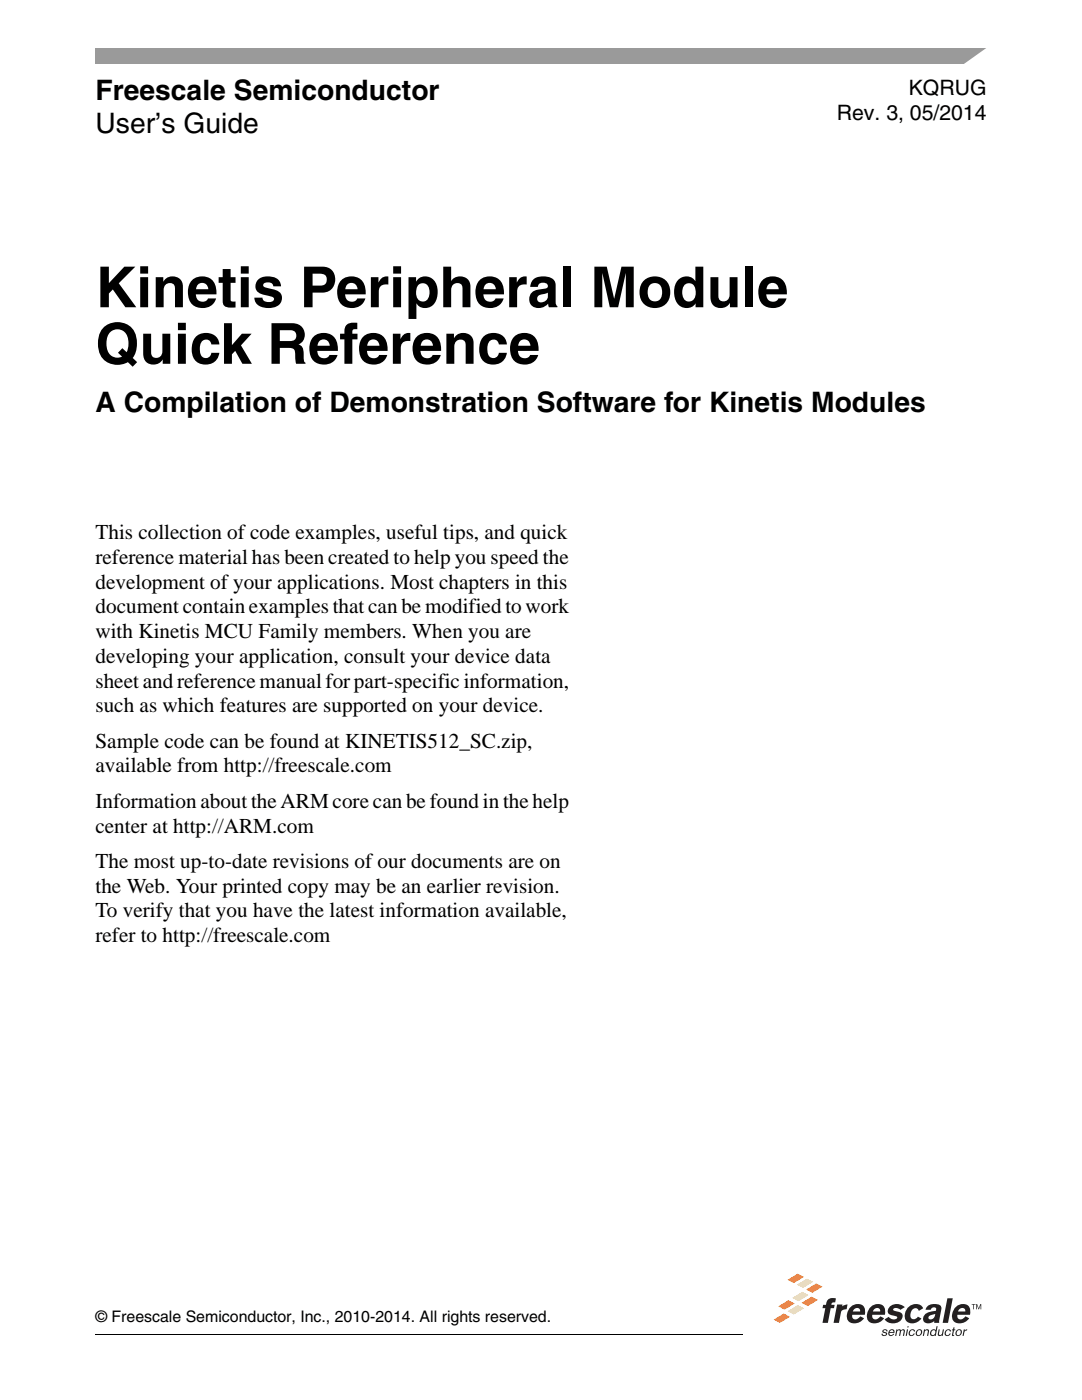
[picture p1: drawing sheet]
<svg xmlns="http://www.w3.org/2000/svg" width="216mm" height="279mm" viewBox="0 0 216 279" stroke-linecap="round" stroke-linejoin="round" font-family="sans-serif">
<defs><g id="words">
<g font-size="11.3">
<text x="19" y="61.3">Kinetis Peripheral Module</text>
<text x="19" y="72.6">Quick Reference</text>
</g>
<g font-size="5.6">
<text x="19" y="19.9">Freescale Semiconductor</text>
<text x="19" y="26.6">User’s Guide</text>
<text x="19" y="82.3">A Compilation of Demonstration Software for Kinetis Modules</text>
</g>
<g font-size="4.2">
<text x="167" y="23.9">Rev. 3, 05/2014</text>
<text x="181.3" y="19">KQRUG</text>
<text x="19" y="107.6">This collection of code examples, useful tips, and quick</text>
<text x="19" y="112.5">reference material has been created to help you speed the</text>
<text x="19" y="117.5">development of your applications. Most chapters in this</text>
<text x="19" y="122.4">document contain examples that can be modified to work</text>
<text x="19" y="127.4">with Kinetis MCU Family members. When you are</text>
<text x="19" y="132.3">developing your application, consult your device data</text>
<text x="19" y="137.2">sheet and reference manual for part-specific information,</text>
<text x="19" y="142.2">such as which features are supported on your device.</text>
<text x="19" y="149.2">Sample code can be found at KINETIS512_SC.zip,</text>
<text x="19" y="154.2">available from http://freescale.com</text>
<text x="19" y="161.2">Information about the ARM core can be found in the help</text>
<text x="19" y="166.2">center at http://ARM.com</text>
<text x="19" y="173.2">The most up-to-date revisions of our documents are on</text>
<text x="19" y="178.2">the Web. Your printed copy may be an earlier revision.</text>
<text x="19" y="183.1">To verify that you have the latest information available,</text>
<text x="19" y="188">refer to http://freescale.com</text>
</g>
<text font-size="3.2" x="19" y="263.9">© Freescale Semiconductor, Inc., 2010-2014. All rights reserved.</text>
</g></defs>
<path d="M19 266.4h129.2" fill="none" stroke="#000" stroke-width=".2"/>
<path d="M191.1 12.8l6.4-4.5h11.1v4.5z" fill="#fff"/>
<g fill="#fff">
<path d="M191.1 12.7l6.4-4.5v.2l-6.3 4.5z"/>
<path d="M197.5 8.2h11.2v.2h-11.2z"/>
<path d="M208.5 8.3h.2v4.6h-.2z"/>
<path d="M190.9 12.9l.2-.2h17.5v.2z"/>
</g>
<path d="M19 9.5h177.8v3.2h-177.8z" fill="#9a9a9a"/>
<path d="M192 13l5.3-3.8h1.5v3.8z" fill="#fff"/>
<g fill="#fff">
<path d="M151.8 251.6h45.2v17.2h-45.2z"/>
<path d="M152.2 252h44.7v16.8h-44.7z"/>
</g>
<g fill="#231f20">
<path d="M193.9 260.3h.8v.1h-.4v.9h-.1v-.9h-.3z"/>
<path d="M194.8 260.3h.2l.3 .8 .3-.8h.2v1h-.1v-.8l-.4 .8h-.1l-.3-.8v.8h-.1z"/>
<path d="M176.2 265.4a.54 .54 0 0 1 .9 .3h-.2l-.3-.2-.3 .1 .6 .4 .1 .2a.58 .58 0 0 1-.6 .4 .58 .58 0 0 1-.5-.4h.2l.1 .1 .3 .2 .3-.3-.7-.3v-.2z"/>
<path d="M178.9 265.3h.2l-.1 .2 .6-.2 .2 .2 .3-.2h.3l.1 .4-.1 .9h-.2l.1-.9-.1-.2-.4 .3-.2 .8h-.2l.2-.9-.2-.2-.4 .3-.2 .8h-.2z"/>
<path d="M181.6 265.5a.59 .59 0 0 1 1 .2h-.2l-.1-.1a.5 .5 0 0 0-.7 .2 .5 .5 0 0 0 .3 .7l.4-.4h.2a.65 .65 0 0 1-1 .5 .65 .65 0 0 1 .1-1.1z"/>
<path d="M184.4 265.3h.2v.2l.4-.2 .4 .2-.2 1.1h-.2l.1-1-.2-.1-.3 .1-.2 1h-.3z"/>
<path d="M187.3 265.3h.2l-.1 .9v.2a.41 .41 0 0 0 .6-.3l.1-.8h.3l-.3 1.3h-.2v-.2l-.4 .2-.4-.2z"/>
<path d="M188.8 265.5a.59 .59 0 0 1 1 .2h-.3v-.1a.5 .5 0 0 0-.7 .2 .5 .5 0 0 0 .2 .7l.5-.4h.2a.65 .65 0 0 1-1 .5 .65 .65 0 0 1 .1-1.1z"/>
<path d="M190.2 264.9h.3l-.1 .4h.2v.2h-.2l-.2 .9h.2v.2h-.3l-.2-.1 .2-1h-.2l.1-.2h.2z"/>
<path d="M192.3 265.3h.2v.2l.5-.2v.2l-.5 .2-.2 .9h-.2z"/>
<path d="M177.5 265.5a.56 .56 0 0 1 .7-.2 .56 .56 0 0 1 .3 .7h-1v.2a.38 .38 0 0 0 .4 .3 .38 .38 0 0 0 .3-.3h.2a.64 .64 0 0 1-1 .3 .64 .64 0 0 1 .1-1zM177.6 265.6l-.1 .2h.8l-.1-.2a.36 .36 0 0 0-.6 0z"/>
<path d="M181 265.3h.2l-.3 1.3h-.2zM181.1 264.7h.2v.2h-.3z"/>
<path d="M183 265.5a.63 .63 0 0 1 1 0 .63 .63 0 0 1-.3 .9 .63 .63 0 0 1-.9 0 .63 .63 0 0 1 .2-.9zM183.2 265.5l-.2 .2a.45 .45 0 0 0 .3 .8 .54 .54 0 0 0 .4-.5 .54 .54 0 0 0-.2-.5z"/>
<path d="M185.8 265.5l.5-.2 .4 .2 .2-.8h.2l-.4 1.9h-.2v-.1a.57 .57 0 0 1-.8 0 .57 .57 0 0 1 0-.8zM186.1 265.5a.51 .51 0 0 0-.3 .5 .51 .51 0 0 0 .3 .5 .51 .51 0 0 0 .5-.5 .51 .51 0 0 0-.3-.5z"/>
<path d="M190.9 265.5a.63 .63 0 0 1 1 0 .63 .63 0 0 1-.2 .9 .63 .63 0 0 1-1 0 .63 .63 0 0 1 .2-.9zM191.1 265.5l-.1 .2a.45 .45 0 0 0 .2 .8 .54 .54 0 0 0 .5-.5 .54 .54 0 0 0-.3-.5z"/>
</g>
<path d="M157.1 255.4l2.1-1.2 1.2 .6-2 1.3z" fill="#f37121"/>
<path d="M159 256.4l2-1.2 1.3 .6-2.1 1.2z" fill="#ffd87d"/>
<path d="M160.9 257.4l2-1.3 1.2 .7-2 1.2z" fill="#f37121"/>
<path d="M158.1 259l2-1.2 1.2 .7-2 1.2z" fill="#ffd87d"/>
<g fill="#f37121">
<path d="M159.9 260l2.1-1.2 1.2 .6-2 1.3z"/>
<path d="M155.3 260.7l2-1.2 1.3 .6-2.1 1.3z"/>
</g>
<path d="M157.2 261.7l2-1.2 1.2 .6-2 1.2z" fill="#ffd87d"/>
<path d="M154.4 263.4l2-1.3 1.2 .7-2 1.2z" fill="#f37121"/>
<g fill="#231f20">
<path d="M165.3 259.3l.8-.3 .7 .1-.1 .8a.55 .55 0 0 0-.8 .5h.6l-.1 .7h-.6l-.6 2.9h-1.1l.6-2.9h-.6l.1-.7h.6l.2-.6z"/>
<path d="M167 260.3h1.1l-.1 .4 1.1-.4-.2 1h-.1a.87 .87 0 0 0-1 .6l-.4 2.1h-1.1z"/>
<path d="M189 259.1h1.1l-.9 4.9h-1.1z"/>
<path d="M181.4 260.8a1.79 1.79 0 0 1 2.8 .3l-.9 .5a.79 .79 0 0 0-.8-.5 .79 .79 0 0 0-.7 .7 .96 .96 0 0 0 .5 1.5l.5-.1 .4-.4 .7 .3a2.04 2.04 0 0 1-3.1 .5 2.31 2.31 0 0 1 .6-2.8z"/>
<path d="M177.6 260.7a2.32 2.32 0 0 1 3 .2l-.9 .5-.7-.3a.61 .61 0 0 0-.8 .2 1.36 1.36 0 0 0 1.2 .5l.4 .2a1.17 1.17 0 0 1-.6 1.9l-1 .2a1.94 1.94 0 0 1-1.7-.8l.8-.5 .8 .5a.79 .79 0 0 0 .9-.4 1.46 1.46 0 0 0-1.2-.4l-.4-.2a1.04 1.04 0 0 1 .2-1.6z"/>
<path d="M184.9 260.9a2.24 2.24 0 0 1 2.8-.3l.1 .7-.4 2.7h-1v-.4a1.55 1.55 0 0 1-2.1 .1 1.46 1.46 0 0 1 1.5-1.9l.9-.2 .1-.5a.65 .65 0 0 0-1.1 .3h-1zM185.4 262.7l-.1 .4a.87 .87 0 0 0 1 0 .87 .87 0 0 0 .3-.9z"/>
<path d="M169.8 260.8a2.18 2.18 0 0 0-.3 3.1 2.26 2.26 0 0 0 2.9-.8l-.7-.4-.3 .3a.74 .74 0 0 1-.9 .3 .74 .74 0 0 1-.4-.9h2.5a1.57 1.57 0 0 0-.5-1.9 1.57 1.57 0 0 0-1.9 0zM170.5 261.2a.63 .63 0 0 1 .8-.1 .63 .63 0 0 1 .3 .6h-1.4z"/>
<path d="M173.8 260.8a2.18 2.18 0 0 0-.3 3.1 2.26 2.26 0 0 0 2.9-.8l-.7-.4-.3 .3a.74 .74 0 0 1-.9 .3 .74 .74 0 0 1-.4-.9h2.5a1.57 1.57 0 0 0-.5-1.9 1.57 1.57 0 0 0-1.9 0zM174.5 261.2a.64 .64 0 0 1 .8-.1 .64 .64 0 0 1 .3 .6h-1.4z"/>
<path d="M190.8 260.8a2.18 2.18 0 0 0-.3 3.1 2.26 2.26 0 0 0 2.9-.8l-.8-.4-.2 .3a.74 .74 0 0 1-.9 .3 .74 .74 0 0 1-.5-.9h2.6a1.57 1.57 0 0 0-.5-1.9 1.57 1.57 0 0 0-1.9 0zM191.5 261.2a.64 .64 0 0 1 .8-.1 .64 .64 0 0 1 .3 .6h-1.4z"/>
</g>
<g fill="#fff">
<path d="M128.6 104.2h68.5v45.8h-68.5z"/>
<path d="M128.8 104.5h68.4v45.6h-68.4z"/>
</g>
<use href="#words"/>
</svg>
